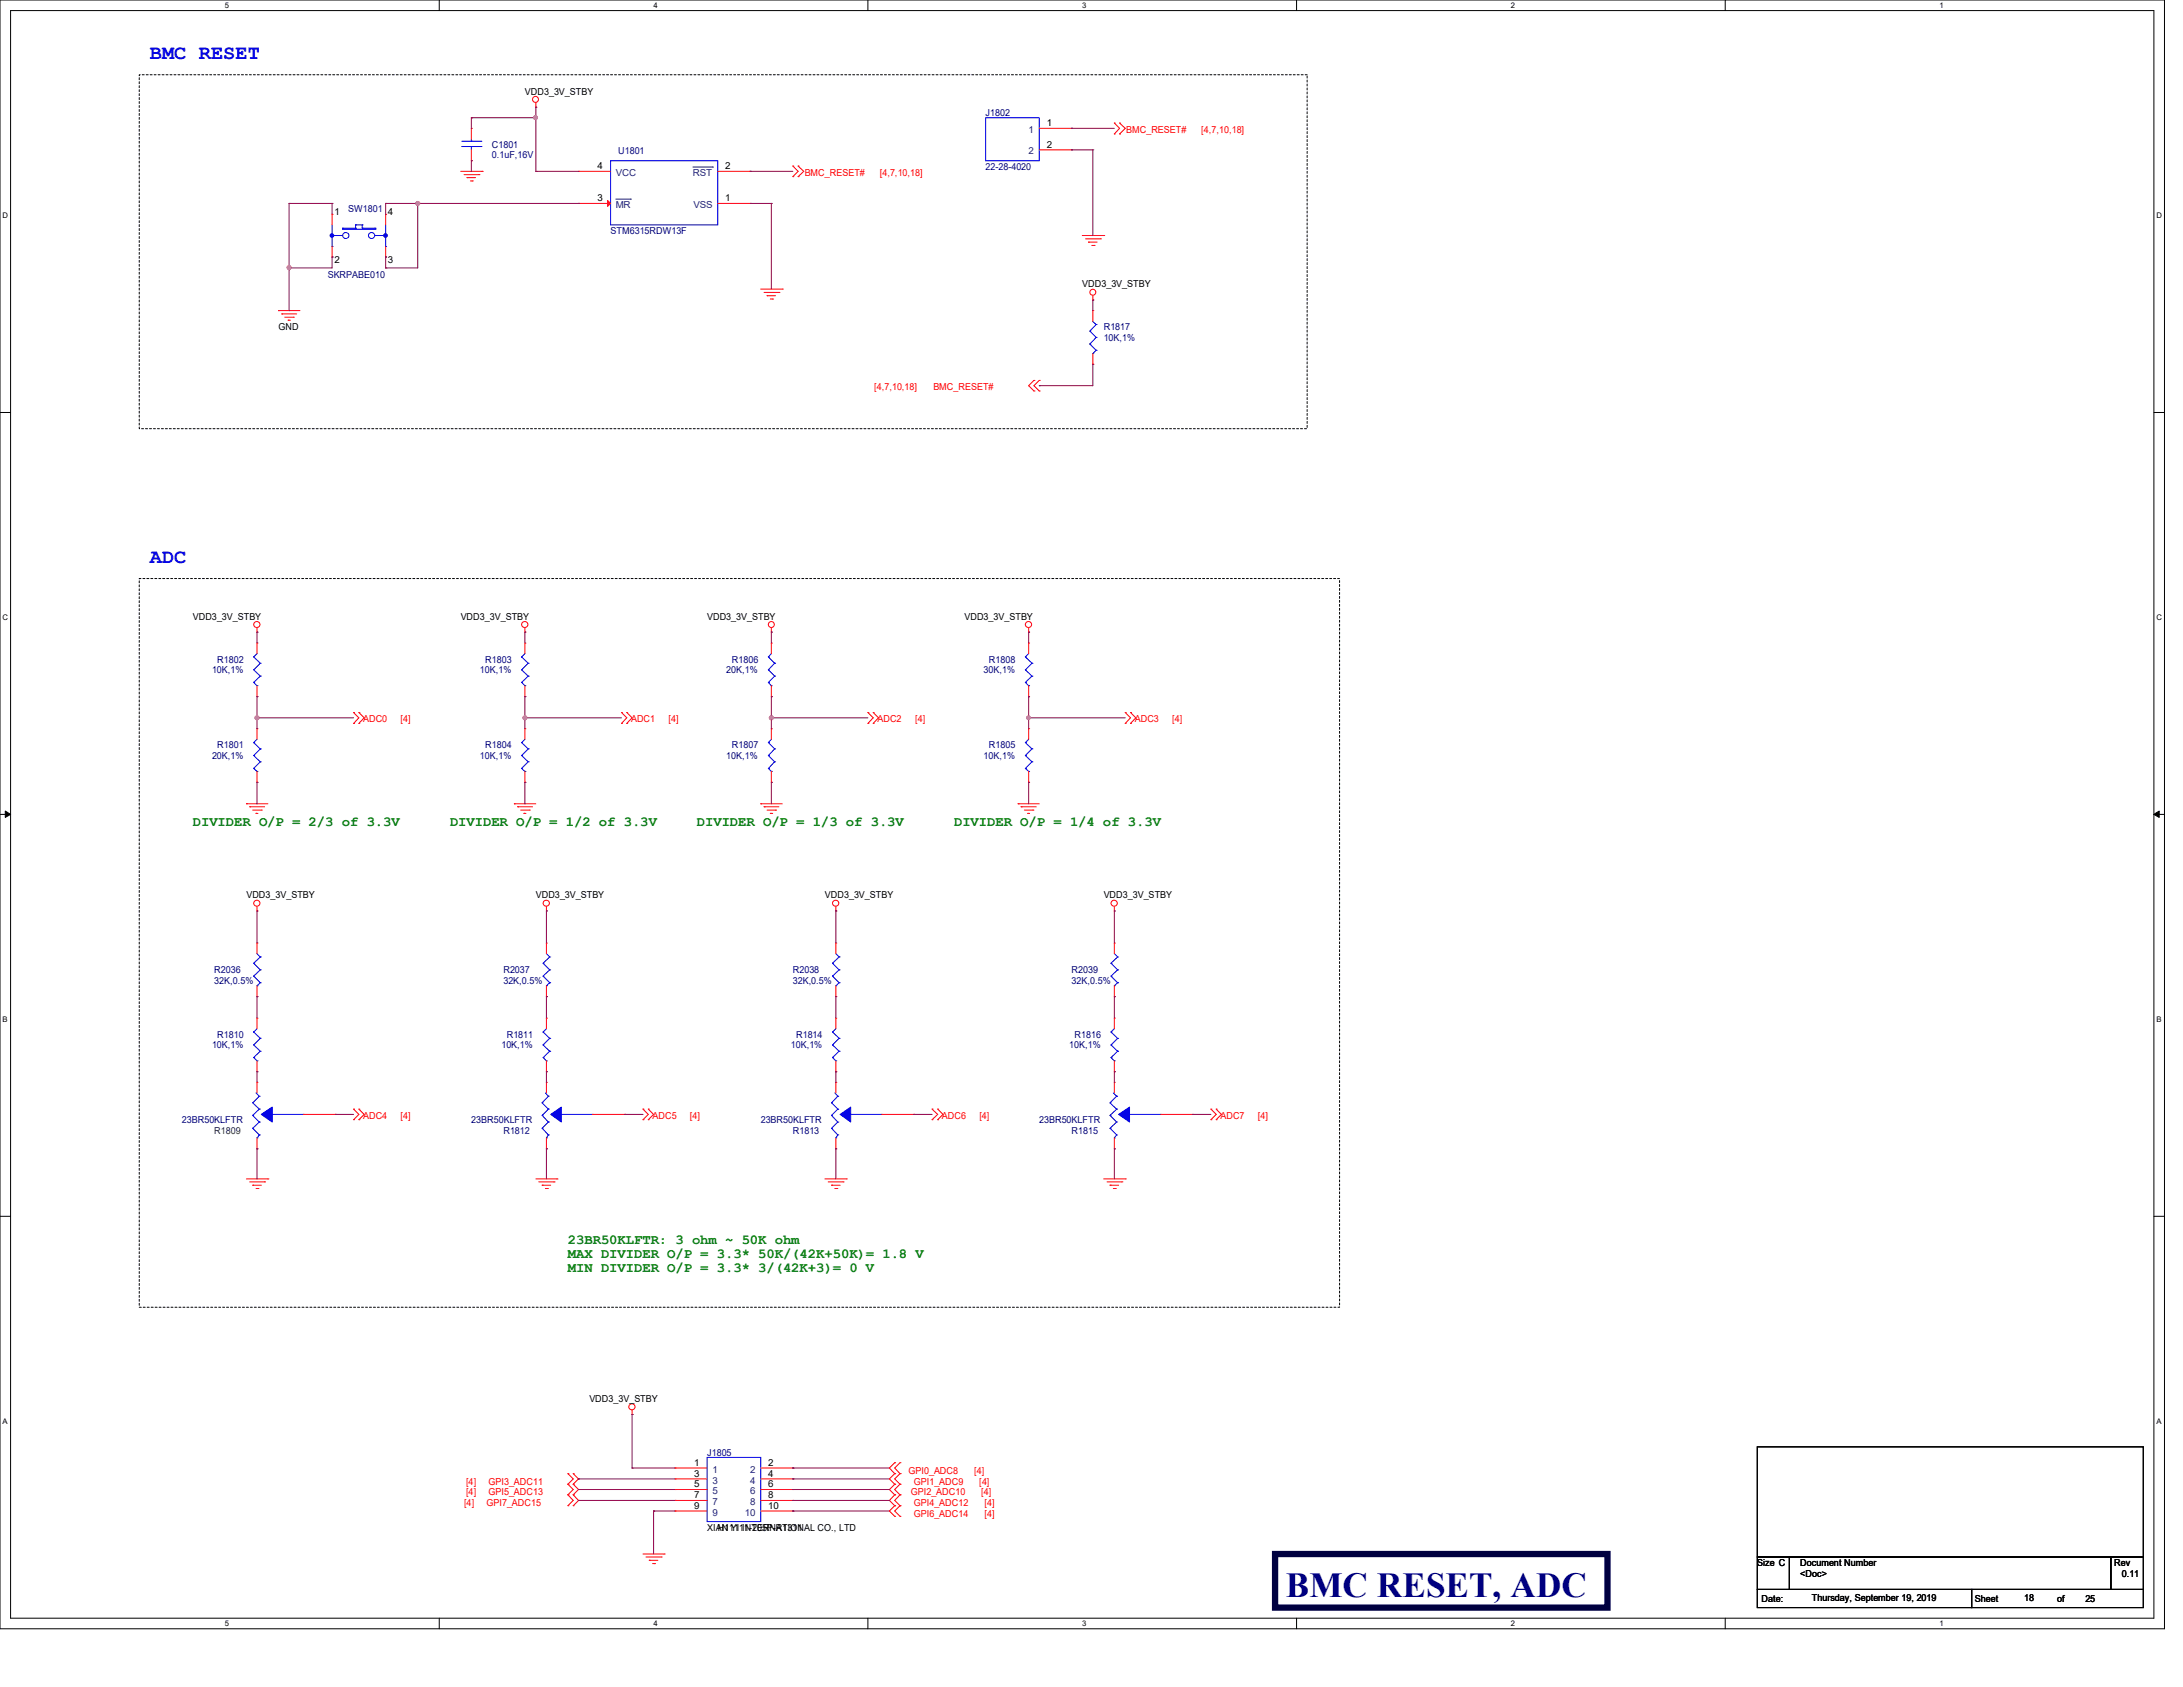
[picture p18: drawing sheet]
<svg xmlns="http://www.w3.org/2000/svg" width="279mm" height="216mm" viewBox="0 0 279 216" stroke-linecap="round" stroke-linejoin="round" font-family="sans-serif">
<defs><g id="words">
<text font-size="4.5" fill="#000080" x="164.6" y="204.3">BMC RESET, ADC</text>
<g font-size="2.6" fill="#00f">
<text x="19.2" y="7.6">BMC RESET</text>
<text x="19.2" y="72.1">ADC</text>
</g>
<g font-size="1.8" fill="#008000">
<text x="24.7" y="105.7">DIVIDER O/P = 2/3 of 3.3V</text>
<text x="57.6" y="105.7">DIVIDER O/P = 1/2 of 3.3V</text>
<text x="89.2" y="105.7">DIVIDER O/P = 1/3 of 3.3V</text>
<text x="122.1" y="105.7">DIVIDER O/P = 1/4 of 3.3V</text>
<text x="72.7" y="159.3">23BR50KLFTR: 3 ohm ~ 50K ohm</text>
<text x="72.7" y="161">MAX DIVIDER O/P = 3.3* 50K/(42K+50K)= 1.8 V</text>
<text x="72.7" y="162.8">MIN DIVIDER O/P = 3.3* 3/(42K+3)= 0 V</text>
</g>
<g font-size="1.2">
<text x="67.2" y="12.1">VDD3_3V_STBY</text>
<text x="134" y="16.1">1</text>
<text x="76.5" y="21.6">4</text>
<text x="92.8" y="21.6">2</text>
<text x="134" y="18.9">2</text>
<text x="42.8" y="27.6">1</text>
<text x="49.7" y="27.6">4</text>
<text x="76.5" y="25.7">3</text>
<text x="92.8" y="25.7">1</text>
<text x="42.8" y="33.7">2</text>
<text x="49.7" y="33.7">3</text>
<text x="138.5" y="36.8">VDD3_3V_STBY</text>
<text x="35.6" y="42.3">GND</text>
<text x="24.7" y="79.3">VDD3_3V_STBY</text>
<text x="59" y="79.3">VDD3_3V_STBY</text>
<text x="90.5" y="79.3">VDD3_3V_STBY</text>
<text x="123.4" y="79.3">VDD3_3V_STBY</text>
<text x="31.5" y="115">VDD3_3V_STBY</text>
<text x="68.6" y="115">VDD3_3V_STBY</text>
<text x="105.6" y="115">VDD3_3V_STBY</text>
<text x="141.3" y="115">VDD3_3V_STBY</text>
<text x="75.4" y="179.4">VDD3_3V_STBY</text>
<text x="88.9" y="187.6">1</text>
<text x="88.9" y="189">3</text>
<text x="88.9" y="190.3">5</text>
<text x="88.9" y="191.7">7</text>
<text x="98.3" y="187.6">2</text>
<text x="98.3" y="189">4</text>
<text x="98.3" y="190.3">6</text>
<text x="98.3" y="191.7">8</text>
<text x="88.9" y="193.1">9</text>
<text x="90.5" y="195.9">XIAN YI INTERNATIONAL CO., LTD</text>
<text x="91.9" y="195.9">H11111-205P-R1311</text>
<text x="98.3" y="193.1">10</text>
<text x="224.9" y="200.4">Size C</text>
<text x="230.4" y="200.4">Document Number</text>
<text x="230.4" y="201.8">&lt;Doc&gt;</text>
<text x="270.6" y="200.4">Rev</text>
<text x="271.6" y="201.8">0.11</text>
<text x="225.5" y="205.1">Date:</text>
<text x="231.9" y="204.9">Thursday, September 19, 2019</text>
<text x="252.8" y="205.1">Sheet</text>
<text x="259.1" y="204.9">18</text>
<text x="263.3" y="205.1">of</text>
<text x="266.9" y="205.1">25</text>
</g>
<g font-size="1.2" fill="#000080">
<text x="126.2" y="14.9">J1802</text>
<text x="62.9" y="19">C1801</text>
<text x="62.9" y="20.2">0.1uF,16V</text>
<text x="79.1" y="19.8">U1801</text>
<text x="126.2" y="21.7">22-28-4020</text>
<text x="44.6" y="27.2">SW1801</text>
<text x="78.1" y="29.9">STM6315RDW13F</text>
<text x="42" y="35.6">SKRPABE010</text>
<text x="141.3" y="42.3">R1817</text>
<text x="141.3" y="43.6">10K,1%</text>
<text x="27.1" y="86.1">10K,1%</text>
<text x="27.8" y="84.8">R1802</text>
<text x="61.4" y="86.1">10K,1%</text>
<text x="62.1" y="84.8">R1803</text>
<text x="93" y="86.1">20K,1%</text>
<text x="93.7" y="84.8">R1806</text>
<text x="125.9" y="86.1">30K,1%</text>
<text x="126.6" y="84.8">R1808</text>
<text x="27.8" y="95.8">R1801</text>
<text x="62.1" y="95.8">R1804</text>
<text x="93.7" y="95.8">R1807</text>
<text x="126.6" y="95.8">R1805</text>
<text x="27.1" y="97.2">20K,1%</text>
<text x="61.4" y="97.2">10K,1%</text>
<text x="93" y="97.2">10K,1%</text>
<text x="125.9" y="97.2">10K,1%</text>
<text x="27.4" y="124.6">R2036</text>
<text x="27.4" y="125.9">32K,0.5%</text>
<text x="64.4" y="124.6">R2037</text>
<text x="64.4" y="125.9">32K,0.5%</text>
<text x="101.5" y="124.6">R2038</text>
<text x="101.5" y="125.9">32K,0.5%</text>
<text x="137.2" y="124.6">R2039</text>
<text x="137.2" y="125.9">32K,0.5%</text>
<text x="27.1" y="134.2">10K,1%</text>
<text x="27.8" y="132.8">R1810</text>
<text x="64.2" y="134.2">10K,1%</text>
<text x="64.9" y="132.8">R1811</text>
<text x="101.2" y="134.2">10K,1%</text>
<text x="101.9" y="132.8">R1814</text>
<text x="136.9" y="134.2">10K,1%</text>
<text x="137.5" y="132.8">R1816</text>
<text x="23.3" y="143.8">23BR50KLFTR</text>
<text x="60.3" y="143.8">23BR50KLFTR</text>
<text x="97.4" y="143.8">23BR50KLFTR</text>
<text x="133" y="143.8">23BR50KLFTR</text>
<text x="64.4" y="145.2">R1812</text>
<text x="101.5" y="145.2">R1813</text>
<text x="137.2" y="145.2">R1815</text>
<text x="90.5" y="186.3">J1805</text>
</g>
<g font-size="1.2" fill="#004080">
<text x="131.7" y="17">1</text>
<text x="78.8" y="22.5">VCC</text>
<text x="88.7" y="22.5">RST</text>
<text x="131.7" y="19.8">2</text>
<text x="78.8" y="26.6">MR</text>
<text x="88.8" y="26.6">VSS</text>
<text x="91.2" y="188.5">1</text>
<text x="91.2" y="189.9">3</text>
<text x="91.2" y="191.2">5</text>
<text x="96" y="188.5">2</text>
<text x="96" y="189.9">4</text>
<text x="96" y="191.2">6</text>
<text x="91.2" y="192.6">7</text>
<text x="91.2" y="194">9</text>
<text x="95.3" y="194">10</text>
<text x="96" y="192.6">8</text>
</g>
<g font-size="1.2" fill="#f00">
<text x="144.1" y="17">BMC_RESET#</text>
<text x="153.8" y="17">[4,7,10,18]</text>
<text x="103" y="22.5">BMC_RESET#</text>
<text x="112.6" y="22.5">[4,7,10,18]</text>
<text x="111.9" y="50">[4,7,10,18]</text>
<text x="119.5" y="50">BMC_RESET#</text>
<text x="46.5" y="92.5">ADC0</text>
<text x="51.3" y="92.5">[4]</text>
<text x="80.8" y="92.5">ADC1</text>
<text x="85.6" y="92.5">[4]</text>
<text x="112.3" y="92.5">ADC2</text>
<text x="117.1" y="92.5">[4]</text>
<text x="145.2" y="92.5">ADC3</text>
<text x="150" y="92.5">[4]</text>
<text x="46.5" y="143.2">ADC4</text>
<text x="51.3" y="143.2">[4]</text>
<text x="83.5" y="143.2">ADC5</text>
<text x="88.3" y="143.2">[4]</text>
<text x="120.6" y="143.2">ADC6</text>
<text x="125.3" y="143.2">[4]</text>
<text x="156.2" y="143.2">ADC7</text>
<text x="161" y="143.2">[4]</text>
<text x="59.6" y="190">[4]</text>
<text x="59.6" y="191.3">[4]</text>
<text x="62.5" y="190">GPI3_ADC11</text>
<text x="62.5" y="191.3">GPI5_ADC13</text>
<text x="116.3" y="188.6">GPI0_ADC8</text>
<text x="116.6" y="191.3">GPI2_ADC10</text>
<text x="117" y="190">GPI1_ADC9</text>
<text x="124.7" y="188.6">[4]</text>
<text x="125.3" y="190">[4]</text>
<text x="125.6" y="191.3">[4]</text>
<text x="59.4" y="192.7">[4]</text>
<text x="62.3" y="192.7">GPI7_ADC15</text>
<text x="117" y="192.7">GPI4_ADC12</text>
<text x="117" y="194.1">GPI6_ADC14</text>
<text x="126" y="192.7">[4]</text>
<text x="126" y="194.1">[4]</text>
</g>
<text font-size="1.2" fill="#004040" x="27.4" y="145.2">R1809</text>
<g font-size="1">
<text x="28.8" y="1">5</text>
<text x="83.7" y="1">4</text>
<text x="138.5" y="1">3</text>
<text x="193.4" y="1">2</text>
<text x="248.2" y="1">1</text>
<text x=".3" y="27.9">D</text>
<text x="276" y="27.9">D</text>
<text x=".3" y="79.4">C</text>
<text x="276" y="79.4">C</text>
<text x=".3" y="130.8">B</text>
<text x="276" y="130.8">B</text>
<text x=".3" y="182.2">A</text>
<text x="276" y="182.2">A</text>
<text x="28.8" y="208.1">5</text>
<text x="83.7" y="208.1">4</text>
<text x="138.5" y="208.1">3</text>
<text x="193.4" y="208.1">2</text>
<text x="248.2" y="208.1">1</text>
</g>
</g></defs>
<path d="M0 0h277v208.4h-277zM1.4 1.4h274.3v205.7h-274.3z" fill="none" stroke="#000" stroke-width=".13"/>
<g fill="#fff">
<path d="M28.8 .1h.5v1.1h-.5z"/>
<path d="M28.8 207.2h.5v1.1h-.5z"/>
</g>
<path d="M56.2 0v1.4M56.2 207.1v1.3" fill="none" stroke="#000" stroke-width=".13"/>
<g fill="#fff">
<path d="M83.7 .1h.5v1.1h-.5z"/>
<path d="M83.7 207.2h.5v1.1h-.5z"/>
</g>
<path d="M111.1 0v1.4M111.1 207.1v1.3" fill="none" stroke="#000" stroke-width=".13"/>
<g fill="#fff">
<path d="M138.5 .1h.6v1.1h-.6z"/>
<path d="M138.5 207.2h.6v1.1h-.6z"/>
</g>
<path d="M165.9 0v1.4M165.9 207.1v1.3" fill="none" stroke="#000" stroke-width=".13"/>
<g fill="#fff">
<path d="M193.4 .1h.5v1.1h-.5z"/>
<path d="M193.4 207.2h.5v1.1h-.5z"/>
</g>
<path d="M220.8 0v1.4M220.8 207.1v1.3" fill="none" stroke="#000" stroke-width=".13"/>
<g fill="#fff">
<path d="M248.2 .1h.6v1.1h-.6z"/>
<path d="M248.2 207.2h.6v1.1h-.6z"/>
<path d="M.3 27.1h.8v1.1h-.8z"/>
<path d="M276 27.1h.7v1.1h-.7z"/>
<path d="M.3 78.5h.8v1.1h-.8z"/>
<path d="M276 78.5h.7v1.1h-.7z"/>
</g>
<path d="M0 52.8h1.4M275.7 52.8h1.3" fill="none" stroke="#000" stroke-width=".13"/>
<g fill="#fff">
<path d="M.3 129.9h.7v1.1h-.7z"/>
<path d="M276 129.9h.6v1.1h-.6z"/>
</g>
<path d="M0 104.2h1.4M275.7 104.2h1.3" fill="none" stroke="#000" stroke-width=".13"/>
<path d="M.7 103.8l.7 .4-.7 .4zM275.7 104.2l.7-.4v.8z" fill="#000" stroke="#000" stroke-width=".13"/>
<g fill="#fff">
<path d="M.3 181.4h.7v1.1h-.7z"/>
<path d="M276 181.4h.6v1.1h-.6z"/>
</g>
<path d="M0 155.7h1.4M275.7 155.7h1.3M224.9 185.2h49.4v14.1h-49.4zM224.9 199.3h4.1v4.1h-4.1zM229 199.3h41.2v4.1h-41.2zM270.2 199.3h4.1v4.1h-4.1zM224.9 203.4h27.4v2.3h-27.4zM252.3 203.4h22v2.3h-22z" fill="none" stroke="#000" stroke-width=".13"/>
<path d="M17.8 9.6h149.5v45.3h-149.5zM17.8 74h153.6v93.3h-153.6z" fill="none" stroke="#000" stroke-width=".13" stroke-dasharray=".3 .3"/>
<path d="M163.2 198.9h42.5v6.8h-42.5z" fill="none" stroke="#000040" stroke-width=".8"/>
<g fill="none" stroke="#f00" stroke-width=".13">
<path d="M60.3 16.4h.1M60.3 16.4v1.4M60.3 19.2v1.4M68.6 13.7h.1M68.6 13.2v.5M133 16.4h4.2M133 19.2h4.2M137.2 16.4h.1M137.2 19.2h.1M142.6 15.7h.1M142.6 17.1h.1M142.6 15.7l.7 .7-.7 .7"/>
<path d="M143.3 15.7h.1M143.3 17.1h.1M143.3 15.7l.7 .7-.7 .7M35.6 39.8h.1M35.6 39.8h2.8M42.5 27.4h.1M42.5 32.9h.1M42.5 27.4v1.4M42.5 31.5v1.4M49.4 27.4h.1M49.4 32.9h.1M49.4 27.4v1.4"/>
<path d="M49.4 31.5v1.4M59 21.9h2.7M59.4 22.4h1.9M59.8 22.7h.1M59.8 22.7h1.1M60.2 23.2h.3M60.3 20.6h.1M60.5 23.2h.1M61.3 22.4h.1M61.7 21.9h.1M74 21.9h.1M74 26h.1"/>
<path d="M74 21.9h4.1M74 26h4.1M91.9 21.9h4.1M91.9 26h4.1M96 21.9h.1M96 26h.1M97.4 37h2.7M97.8 37.4h1.9M98.2 37.8h.1M98.2 37.8h1.1M98.6 38.3h.3M98.9 38.3h.1"/>
<path d="M99.7 37.4h.1M100.1 37h.1M101.5 21.3h.1M101.5 22.6h.1M101.5 21.3l.7 .6-.7 .7M102.2 21.3h.1M102.2 22.6h.1M102.2 21.3l.7 .6-.7 .7M138.5 30.1h2.8M138.9 30.6h1.9M139.3 31h.1M139.3 31h1.1"/>
<path d="M139.7 31.4h.3M139.9 38.4h.1M139.9 39.8h.1M139.9 37.8v.6M139.9 39.8v1.3M140 31.4h.1M140.8 30.6h.1M141.3 30.1h.1M36.1 40.2h.1M36.1 40.2h1.9M36.4 40.6h1.1M36.9 41h.1"/>
<path d="M36.9 41h.3M37.5 40.6h.1M132.3 48.7h.1M132.3 50h.1M132.3 48.7l-.6 .7 .6 .6M133 48.7h.1M133 50h.1M133 48.7l-.7 .7 .7 .6M139.9 46.6h.1M139.9 45.3v1.3M32.9 80.9h.1M32.9 93.3h.1"/>
<path d="M32.9 82.3h.1M32.9 89.2h.1M32.9 80.3v.6M32.9 82.3v1.4M32.9 87.8v1.4M32.9 93.3v1.3M32.9 98.7v1.4M45.3 91.2h.1M45.3 92.6h.1M45.3 91.2l.6 .7-.6 .7M45.9 91.2h.1M45.9 92.6h.1"/>
<path d="M45.9 91.2l.7 .7-.7 .7M67.2 80.9h.1M67.2 82.3h.1M67.2 89.2h.1M67.2 93.3h.1M67.2 80.3v.6M67.2 82.3v1.4M67.2 87.8v1.4M67.2 93.3v1.3M67.2 98.7v1.4M79.5 91.2h.1M79.5 92.6h.1"/>
<path d="M79.5 91.2l.7 .7-.7 .7M80.2 91.2h.1M80.2 92.6h.1M80.2 91.2l.7 .7-.7 .7M98.7 80.9h.1M98.7 82.3h.1M98.7 89.2h.1M98.7 93.3h.1M98.7 80.3v.6M98.7 82.3v1.4M98.7 87.8v1.4M98.7 93.3v1.3"/>
<path d="M98.7 98.7v1.4M111.1 91.2h.1M111.1 92.6h.1M111.1 91.2l.7 .7-.7 .7M111.8 91.2h.1M111.8 92.6h.1M111.8 91.2l.6 .7-.6 .7M131.7 80.9h.1M131.7 93.3h.1M131.7 82.3h.1M131.7 89.2h.1M131.7 80.3v.6"/>
<path d="M131.7 82.3v1.4M131.7 87.8v1.4M131.7 93.3v1.3M131.7 98.7v1.4M144 91.2h.1M144 92.6h.1M144 91.2l.7 .7-.7 .7M144.7 91.2h.1M144.7 92.6h.1M144.7 91.2l.7 .7-.7 .7M31.5 102.9h.1M31.5 102.9h2.8"/>
<path d="M32 103.3h.1M32 103.3h1.9M32.3 103.7h1.1M32.8 104.1h.1M32.8 104.1h.2M32.9 116.6h.1M32.9 100.1h.1M32.9 116v.6M33.4 103.7h.1M65.8 102.9h.1M65.8 102.9h2.8M66.3 103.3h.1"/>
<path d="M66.3 103.3h1.9M66.6 103.7h1.1M67.1 104.1h.1M67.1 104.1h.2M67.2 100.1h.1M67.7 103.7h.1M69.9 116.6h.1M69.9 116v.6M97.4 102.9h.1M97.4 102.9h2.7M97.8 103.3h.1M97.8 103.3h1.9"/>
<path d="M98.2 103.7h1.1M98.6 104.1h.1M98.6 104.1h.3M98.7 100.1h.1M99.3 103.7h.1M107 116.6h.1M107 116v.6M130.3 102.9h.1M130.3 102.9h2.7M130.7 103.3h.1M130.7 103.3h1.9M131.1 103.7h1.1"/>
<path d="M131.5 104.1h.1M131.5 104.1h.3M131.7 100.1h.1M132.2 103.7h.1M142.6 116.6h.1M142.6 116v.6M32.9 120.7h.1M32.9 127.6h.1M32.9 138.5h.1M32.9 130.3h.1M32.9 137.2h.1M32.9 120.7v1.3"/>
<path d="M32.9 126.2v1.4M32.9 130.3v1.4M32.9 135.8v1.4M32.9 138.5v1.4M69.9 120.7h.1M69.9 127.6h.1M69.9 138.5h.1M69.9 130.3h.1M69.9 137.2h.1M69.9 120.7v1.3M69.9 126.2v1.4M69.9 130.3v1.4"/>
<path d="M69.9 135.8v1.4M69.9 138.5v1.4M107 120.7h.1M107 127.6h.1M107 138.5h.1M107 130.3h.1M107 137.2h.1M107 120.7v1.3M107 126.2v1.4M107 130.3v1.4M107 135.8v1.4M107 138.5v1.4"/>
<path d="M142.6 130.3h.1M142.6 137.2h.1M142.6 120.7h.1M142.6 127.6h.1M142.6 138.5h.1M142.6 120.7v1.3M142.6 126.2v1.4M142.6 130.3v1.4M142.6 135.8v1.4M142.6 138.5v1.4M31.5 150.9h2.8M32 151.3h1.9"/>
<path d="M32.3 151.7h.1M32.3 151.7h1.1M32.8 152.1h.2M32.9 147h.1M32.9 145.6v1.4M33 152.1h.1M33.9 151.3h.1M34.3 150.9h.1M38.8 142.6h4.1M42.9 142.6h.1M45.3 141.9h.1M45.3 143.3h.1"/>
<path d="M45.3 141.9l.6 .7-.6 .7M45.9 141.9h.1M45.9 143.3h.1M45.9 141.9l.7 .7-.7 .7M68.6 150.9h2.7M69 151.3h1.9M69.4 151.7h.1M69.4 151.7h1.1M69.8 152.1h.3M69.9 147h.1M69.9 145.6v1.4M70.1 152.1h.1"/>
<path d="M70.9 151.3h.1M71.3 150.9h.1M75.8 142.6h4.2M80 142.6h.1M82.3 141.9h.1M82.3 143.3h.1M82.3 141.9l.7 .7-.7 .7M83 141.9h.1M83 143.3h.1M83 141.9l.7 .7-.7 .7M105.6 150.9h2.7M106 151.3h1.9"/>
<path d="M106.4 151.7h.1M106.4 151.7h1.1M106.8 152.1h.3M107 147h.1M107 145.6v1.4M107.1 152.1h.1M107.9 151.3h.1M108.3 150.9h.1M112.9 142.6h4.1M117 142.6h.1M119.3 141.9h.1M119.3 143.3h.1"/>
<path d="M119.3 141.9l.7 .7-.7 .7M120 141.9h.1M120 143.3h.1M120 141.9l.7 .7-.7 .7M141.3 150.9h2.7M141.7 151.3h1.9M142.1 151.7h.1M142.1 151.7h1.1M142.5 152.1h.2M142.6 147h.1M142.6 145.6v1.4M142.7 152.1h.1"/>
<path d="M143.6 151.3h.1M144 150.9h.1M148.5 142.6h4.2M152.7 142.6h.1M155 141.9h.1M155 143.3h.1M155 141.9l.7 .7-.7 .7M155.7 141.9h.1M155.7 143.3h.1M155.7 141.9l.6 .7-.6 .7M72.7 189.9h.1M72.7 188.6h.1"/>
<path d="M72.7 191.3h.1M72.7 192.7h.1M72.7 188.6l.7 .7-.7 .6M72.7 189.9l.7 .7-.7 .7M72.7 191.3l.7 .7-.7 .7M73.4 188.6h.1M73.4 189.9h.1M73.4 191.3h.1M73.4 192.7h.1M73.4 188.6l.6 .7-.6 .6M73.4 189.9l.6 .7-.6 .7M73.4 191.3l.6 .7-.6 .7"/>
<path d="M80.9 181h.1M80.9 180.5v.5M82.3 198.9h2.7M82.7 199.3h1.9M83.1 199.7h.1M83.1 199.7h1.1M84.6 199.3h.1M85 198.9h.1M86.4 187.9h.1M86.4 189.3h.1M86.4 190.6h.1M86.4 192h.1"/>
<path d="M86.4 193.4h.1M86.4 187.9h4.1M86.4 189.3h4.1M86.4 190.6h4.1M86.4 192h4.1M86.4 193.4h4.1M97.4 187.9h4.1M97.4 189.3h4.1M97.4 190.6h4.1M97.4 192h4.1M97.4 193.4h4.1M101.5 187.9h.1"/>
<path d="M101.5 189.3h.1M101.5 190.6h.1M101.5 192h.1M101.5 193.4h.1M114.5 187.2h.1M114.5 188.6h.1M114.5 189.9h.1M114.5 191.3h.1M114.5 192.7h.1M114.5 194.1h.1M114.5 187.2l-.7 .7 .7 .7M114.5 188.6l-.7 .7 .7 .6"/>
<path d="M114.5 189.9l-.7 .7 .7 .7M114.5 191.3l-.7 .7 .7 .7M114.5 192.7l-.7 .7 .7 .7M115.2 188.6h.1M115.2 187.2h.1M115.2 189.9h.1M115.2 191.3h.1M115.2 192.7h.1M115.2 194.1h.1M115.2 187.2l-.7 .7 .7 .7M115.2 188.6l-.7 .7 .7 .6M115.2 189.9l-.7 .7 .7 .7"/>
<path d="M115.2 191.3l-.7 .7 .7 .7M115.2 192.7l-.7 .7 .7 .7M83.5 200.1h.3M83.8 200.1h.1"/>
<circle cx="68.5" cy="12.7" r=".38"/>
<circle cx="139.9" cy="37.4" r=".38"/>
<circle cx="32.9" cy="79.9" r=".39"/>
<circle cx="67.2" cy="79.9" r=".39"/>
<circle cx="98.7" cy="79.9" r=".38"/>
<circle cx="131.6" cy="79.9" r=".39"/>
<circle cx="32.9" cy="115.6" r=".39"/>
<circle cx="69.9" cy="115.6" r=".39"/>
<circle cx="107" cy="115.6" r=".39"/>
<circle cx="142.6" cy="115.6" r=".39"/>
<circle cx="80.9" cy="180" r=".39"/>
</g>
<g fill="none" stroke="#00f" stroke-width=".13">
<path d="M59.1 18.8h2.5M59.1 18.1h2.5M60.3 18.1h.1M60.3 18.8h.1M60.3 17.8v.3M60.3 18.8v.4M61.6 18.8h.1M61.6 18.1h.1M126.2 15.1h6.8v5.5h-6.8zM42.5 30.1h.1M42.5 31.5h.1M42.5 30.1h1.4"/>
<path d="M42.5 28.8v2.7M43.9 29.2h.1M43.9 29.3h.1M43.9 29.3h4.1M43.9 29.2h1.6M43.9 29.2v.1M45.5 28.8h.1M45.5 29.2h.1M45.5 28.8h.9M45.5 28.8v.4M46.4 29.2h.1M46.4 28.8h.1"/>
<path d="M46.4 29.2h1.6M46.4 28.8v.4M48 29.3h.1M48 29.2h.1M48 29.2v.1M48 30.1h1.4M49.4 30.1h.1M49.4 31.5h.1M49.4 28.8v2.7M78.1 20.6h13.8v8.2h-13.8zM139.5 42.4h.1M139.5 44h.1"/>
<path d="M139.5 42.4l.8 .8M139.5 44l.8 .8M139.9 45.3h.1M139.9 41.1l.4 .4M140.3 41.5h.1M140.3 43.2h.1M140.3 44.8h.1M140.3 41.5l-.8 .9M140.3 43.2l-.8 .8M140.3 44.8l-.4 .5M32.5 95h.1M32.5 96.7h.1"/>
<path d="M32.5 98.3h.1M32.5 84.1h.1M32.5 85.7h.1M32.5 87.3h.1M32.5 95l.8 .8M32.5 96.7l.8 .8M32.5 98.3l.4 .4M32.5 84.1l.8 .8M32.5 85.7l.8 .8M32.5 87.3l.4 .5M32.9 98.7h.1M32.9 87.8h.1"/>
<path d="M32.9 94.6l-.4 .4M32.9 83.7l-.4 .4M33.3 95.8h.1M33.3 97.5h.1M33.3 84.9h.1M33.3 86.5h.1M33.3 95.8l-.8 .9M33.3 97.5l-.8 .8M33.3 84.9l-.8 .8M33.3 86.5l-.8 .8M66.8 84.1h.1M66.8 85.7h.1"/>
<path d="M66.8 87.3h.1M66.8 95h.1M66.8 96.7h.1M66.8 98.3h.1M66.8 84.1l.8 .8M66.8 85.7l.8 .8M66.8 87.3l.4 .5M66.8 95l.8 .8M66.8 96.7l.8 .8M66.8 98.3l.4 .4M67.2 87.8h.1M67.2 98.7h.1"/>
<path d="M67.2 83.7l-.4 .4M67.2 94.6l-.4 .4M67.6 84.9h.1M67.6 86.5h.1M67.6 95.8h.1M67.6 97.5h.1M67.6 84.9l-.8 .8M67.6 86.5l-.8 .8M67.6 95.8l-.8 .9M67.6 97.5l-.8 .8M98.3 84.1h.1M98.3 85.7h.1"/>
<path d="M98.3 87.3h.1M98.3 95h.1M98.3 96.7h.1M98.3 98.3h.1M98.3 84.1l.8 .8M98.3 85.7l.8 .8M98.3 87.3l.4 .5M98.3 95l.8 .8M98.3 96.7l.8 .8M98.3 98.3l.4 .4M98.7 87.8h.1M98.7 98.7h.1"/>
<path d="M98.7 83.7l-.4 .4M98.7 94.6l-.4 .4M99.1 84.9h.1M99.1 86.5h.1M99.1 95.8h.1M99.1 97.5h.1M99.1 84.9l-.8 .8M99.1 86.5l-.8 .8M99.1 95.8l-.8 .9M99.1 97.5l-.8 .8M131.2 95h.1M131.2 96.7h.1"/>
<path d="M131.2 98.3h.1M131.2 84.1h.1M131.2 85.7h.1M131.2 87.3h.1M131.2 95l.9 .8M131.2 96.7l.9 .8M131.2 98.3l.5 .4M131.2 84.1l.9 .8M131.2 85.7l.9 .8M131.2 87.3l.5 .5M131.7 98.7h.1M131.7 87.8h.1"/>
<path d="M131.7 94.6l-.5 .4M131.7 83.7l-.5 .4M132.1 95.8h.1M132.1 97.5h.1M132.1 84.9h.1M132.1 86.5h.1M132.1 95.8l-.9 .9M132.1 97.5l-.9 .8M132.1 84.9l-.9 .8M132.1 86.5l-.9 .8M32.5 123.3h.1M32.5 124.9h.1"/>
<path d="M32.5 132.1h.1M32.5 133.7h.1M32.5 135.3h.1M32.5 123.3l.8 .8M32.5 124.9l.8 .9M32.5 132.1l.8 .8M32.5 133.7l.8 .8M32.5 135.3l.4 .5M32.8 139.9l.4 .4M32.9 126.2h.1M32.9 135.8h.1M32.9 122l.4 .5"/>
<path d="M32.9 131.7l-.4 .4M33.3 122.5h.1M33.3 124.1h.1M33.3 125.8h.1M33.3 132.9h.1M33.3 134.5h.1M33.3 122.5l-.8 .8M33.3 124.1l-.8 .8M33.3 125.8l-.4 .4M33.3 132.9l-.8 .8M33.3 134.5l-.8 .8M69.5 123.3h.1"/>
<path d="M69.5 124.9h.1M69.5 132.1h.1M69.5 133.7h.1M69.5 135.3h.1M69.5 123.3l.9 .8M69.5 124.9l.9 .9M69.5 132.1l.9 .8M69.5 133.7l.9 .8M69.5 135.3l.4 .5M69.8 139.9l.4 .4M69.9 126.2h.1M69.9 135.8h.1"/>
<path d="M69.9 122l.5 .5M69.9 131.7l-.4 .4M70.4 122.5h.1M70.4 124.1h.1M70.4 125.8h.1M70.4 132.9h.1M70.4 134.5h.1M70.4 122.5l-.9 .8M70.4 124.1l-.9 .8M70.4 125.8l-.5 .4M70.4 132.9l-.9 .8M70.4 134.5l-.9 .8"/>
<path d="M106.6 123.3h.1M106.6 124.9h.1M106.6 132.1h.1M106.6 133.7h.1M106.6 135.3h.1M106.6 123.3l.8 .8M106.6 124.9l.8 .9M106.6 132.1l.8 .8M106.6 133.7l.8 .8M106.6 135.3l.4 .5M106.8 139.9l.4 .4M107 126.2h.1"/>
<path d="M107 135.8h.1M107 122l.4 .5M107 131.7l-.4 .4M107.4 122.5h.1M107.4 124.1h.1M107.4 125.8h.1M107.4 132.9h.1M107.4 134.5h.1M107.4 122.5l-.8 .8M107.4 124.1l-.8 .8M107.4 125.8l-.4 .4M107.4 132.9l-.8 .8"/>
<path d="M107.4 134.5l-.8 .8M142.2 132.1h.1M142.2 133.7h.1M142.2 135.3h.1M142.2 123.3h.1M142.2 124.9h.1M142.2 132.1l.8 .8M142.2 133.7l.8 .8M142.2 135.3l.4 .5M142.2 123.3l.8 .8M142.2 124.9l.8 .9M142.5 139.9l.4 .4"/>
<path d="M142.6 135.8h.1M142.6 126.2h.1M142.6 131.7l-.4 .4M142.6 122l.4 .5M143 132.9h.1M143 134.5h.1M143 122.5h.1M143 124.1h.1M143 125.8h.1M143 132.9l-.8 .8M143 134.5l-.8 .8M143 122.5l-.8 .8"/>
<path d="M143 124.1l-.8 .8M143 125.8l-.4 .4M32.3 141.1h.1M32.3 142.7h.1M32.3 144.4h.1M32.3 141.1l.9 .8M32.3 142.7l.9 .9M32.3 144.4l.9 .8M32.9 145.6h.1M33.2 140.3h.1M33.2 141.9h.1M33.2 143.6h.1"/>
<path d="M33.2 145.2h.1M33.2 140.3l-.9 .8M33.2 141.9l-.9 .8M33.2 143.6l-.9 .8M33.2 145.2l-.3 .4M34.8 142.6h4M38.8 142.6h.1M69.4 141.1h.1M69.4 142.7h.1M69.4 144.4h.1M69.4 141.1l.8 .8M69.4 142.7l.8 .9"/>
<path d="M69.4 144.4l.8 .8M69.9 145.6h.1M70.2 140.3h.1M70.2 141.9h.1M70.2 143.6h.1M70.2 145.2h.1M70.2 140.3l-.8 .8M70.2 141.9l-.8 .8M70.2 143.6l-.8 .8M70.2 145.2l-.3 .4M71.8 142.6h4M75.8 142.6h.1"/>
<path d="M106.4 141.1h.1M106.4 142.7h.1M106.4 144.4h.1M106.4 141.1l.8 .8M106.4 142.7l.8 .9M106.4 144.4l.8 .8M107 145.6h.1M107.2 140.3h.1M107.2 141.9h.1M107.2 143.6h.1M107.2 145.2h.1M107.2 140.3l-.8 .8"/>
<path d="M107.2 141.9l-.8 .8M107.2 143.6l-.8 .8M107.2 145.2l-.2 .4M108.9 142.6h4M112.9 142.6h.1M142.1 141.1h.1M142.1 142.7h.1M142.1 144.4h.1M142.1 141.1l.8 .8M142.1 142.7l.8 .9M142.1 144.4l.8 .8M142.6 145.6h.1"/>
<path d="M142.9 140.3h.1M142.9 141.9h.1M142.9 143.6h.1M142.9 145.2h.1M142.9 140.3l-.8 .8M142.9 141.9l-.8 .8M142.9 143.6l-.8 .8M142.9 145.2l-.3 .4M144.6 142.6h3.9M148.5 142.6h.1M90.5 186.5h6.9v8.2h-6.9z"/>
<circle cx="44.3" cy="30.1" r=".39"/>
<circle cx="47.6" cy="30.1" r=".39"/>
</g>
<path d="M78.8 25.5h1.9M80.7 25.5h.1M88.7 21.4h2.5M91.2 21.4h.1" fill="none" stroke="#004080" stroke-width=".13"/>
<path d="M77.8 25.7l.3 .3-.3 .4z" fill="#f00" stroke="#f00" stroke-width=".13"/>
<g fill="#00f" stroke="#00f" stroke-width=".13">
<path d="M33.4 142.6l1.4-.9v1.9z" fill-rule="evenodd"/>
<path d="M70.5 142.6l1.3-.9v1.9z" fill-rule="evenodd"/>
<path d="M107.5 142.6l1.4-.9v1.9z" fill-rule="evenodd"/>
<path d="M143.2 142.6l1.4-.9v1.9z" fill-rule="evenodd"/>
<circle cx="49.3" cy="30.1" r=".23"/>
<circle cx="42.5" cy="30.1" r=".23"/>
</g>
<g fill="none" stroke="#800040" stroke-width=".13">
<path d="M60.3 15.1h.1M60.3 15.1v1.3M60.3 15.1h8.3M68.6 15.1h.1M68.6 13.7h.1M68.6 13.7v8.2M137.2 16.4h.1M137.2 19.2h.1M137.2 16.4h5.4M137.2 19.2h2.7M139.9 19.2h.1M139.9 19.2v10.9"/>
<path d="M37 26h.1M37 34.3h.1M37 26h5.5M37 26v13.8M42.5 26h.1M42.5 32.9h.1M42.5 26v1.4M42.5 32.9v1.4h-5.5M49.4 26h.1M49.4 34.3h.1M49.4 32.9h.1M49.4 26h24.6"/>
<path d="M49.4 26v1.4M49.4 32.9v1.4M53.5 26h.1M53.5 26v8.3h-4.1M60.3 20.6h.1M60.3 20.6v1.3M68.6 21.9h.1M68.6 21.9h5.4M74 26h.1M96 21.9h.1M96 26h.1M96 21.9h5.5"/>
<path d="M96 26h2.7M98.7 26h.1M98.7 26v11M139.9 38.4h.1M139.9 38.4v1.4M133 49.4h.1M139.9 46.6h.1M139.9 46.6v2.8h-6.9M32.9 89.2h.1M32.9 80.9h.1M32.9 91.9h.1M32.9 80.9v1.4"/>
<path d="M32.9 89.2v4.1M32.9 91.9h12.4M67.2 89.2h.1M67.2 80.9h.1M67.2 91.9h.1M67.2 91.9h12.3M67.2 80.9v1.4M67.2 89.2v4.1M98.7 89.2h.1M98.7 80.9h.1M98.7 91.9h.1M98.7 80.9v1.4"/>
<path d="M98.7 89.2v4.1M98.7 91.9h12.4M131.7 89.2h.1M131.7 80.9h.1M131.7 91.9h.1M131.7 91.9h12.3M131.7 80.9v1.4M131.7 89.2v4.1M32.9 100.1h.1M32.9 116.6h.1M32.9 100.1v2.8M32.9 116.6v4.1"/>
<path d="M67.2 100.1h.1M67.2 100.1v2.8M69.9 116.6h.1M69.9 116.6v4.1M98.7 100.1h.1M98.7 100.1v2.8M107 116.6h.1M107 116.6v4.1M131.7 100.1h.1M131.7 100.1v2.8M142.6 116.6h.1M142.6 116.6v4.1"/>
<path d="M32.9 137.2h.1M32.9 127.6h.1M32.9 127.6v2.7M32.9 137.2v1.3M69.9 137.2h.1M69.9 127.6h.1M69.9 127.6v2.7M69.9 137.2v1.3M107 137.2h.1M107 127.6h.1M107 127.6v2.7M107 137.2v1.3"/>
<path d="M142.6 137.2h.1M142.6 127.6h.1M142.6 127.6v2.7M142.6 137.2v1.3M32.9 147h.1M32.9 147v3.9M42.9 142.6h.1M42.9 142.6h2.4M69.9 147h.1M69.9 147v3.9M80 142.6h.1M80 142.6h2.3"/>
<path d="M107 147h.1M107 147v3.9M117 142.6h.1M117 142.6h2.3M142.6 147h.1M142.6 147v3.9M152.7 142.6h.1M152.7 142.6h2.3M74 189.3h.1M74 190.6h.1M74 192h.1M74 189.3h12.4"/>
<path d="M74 190.6h12.4M74 192h12.4M80.9 181h.1M80.9 187.9h.1M80.9 181v6.9M80.9 187.9h5.5M83.7 193.4h.1M83.7 193.4v5.5M83.7 193.4h2.7M101.5 187.9h.1M101.5 189.3h.1M101.5 190.6h.1"/>
<path d="M101.5 192h.1M101.5 193.4h.1M101.5 187.9h12.3M101.5 189.3h12.3M101.5 190.6h12.3M101.5 192h12.3M101.5 193.4h12.3"/>
</g>
<g fill="#f0f" stroke="#f0f" stroke-width=".13">
<circle cx="68.5" cy="15" r=".25"/>
<circle cx="37" cy="34.2" r=".25"/>
<circle cx="53.5" cy="26" r=".25"/>
<circle cx="32.9" cy="91.9" r=".25"/>
<circle cx="67.2" cy="91.9" r=".25"/>
<circle cx="131.6" cy="91.9" r=".23"/>
<circle cx="98.7" cy="91.9" r=".25"/>
</g>
<use href="#words"/>
</svg>
